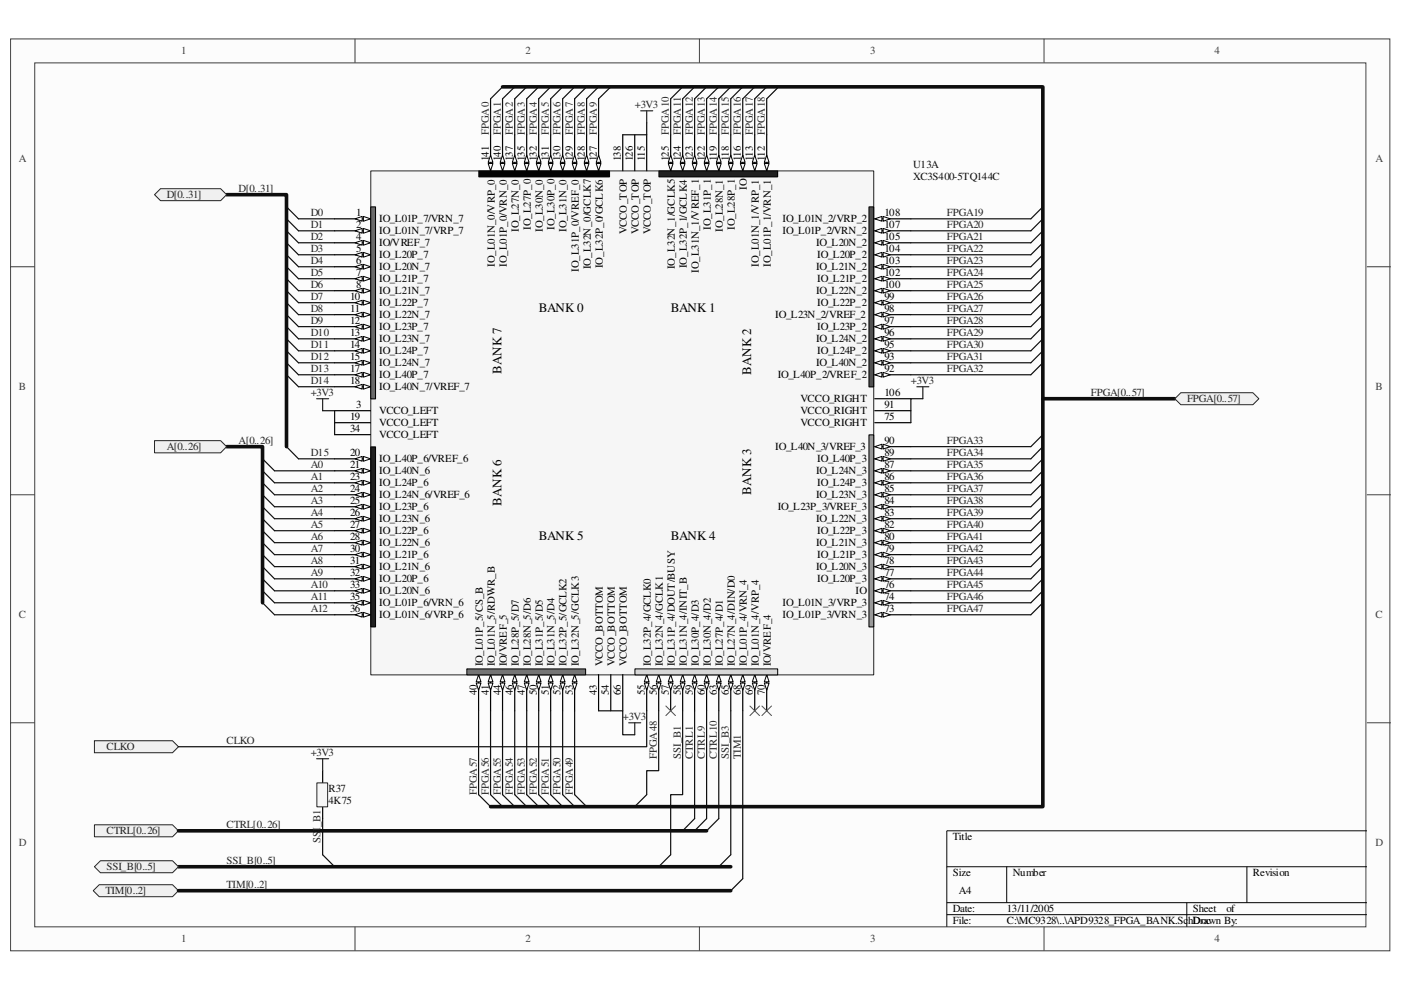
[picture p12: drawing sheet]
<svg xmlns="http://www.w3.org/2000/svg" width="297mm" height="210mm" viewBox="0 0 297 210" stroke-linecap="round" stroke-linejoin="round" font-family="sans-serif">
<defs><g id="words">
<g font-size="2.8">
<text x="114.2" y="66.1">BANK 0</text>
<text x="142.2" y="66.1">BANK 1</text>
<text x="106.3" y="79.2" transform="rotate(-90 106.3 79.2)">BANK 7</text>
<text x="159.3" y="79.5" transform="rotate(-90 159.3 79.5)">BANK 2</text>
<text x="106.3" y="107.2" transform="rotate(-90 106.3 107.2)">BANK 6</text>
<text x="159.3" y="104.9" transform="rotate(-90 159.3 104.9)">BANK 3</text>
<text x="114.2" y="114.4">BANK 5</text>
<text x="142.2" y="114.4">BANK 4</text>
</g>
<g font-size="2.3" fill="#3f3f3f">
<text x="38.4" y="11.5">1</text>
<text x="111.4" y="11.5">2</text>
<text x="184.5" y="11.5">3</text>
<text x="257.5" y="11.5">4</text>
<text x="4" y="34.4">A</text>
<text x="291.6" y="34.4">A</text>
<text x="4" y="82.7">B</text>
<text x="291.6" y="82.7">B</text>
<text x="4" y="131.1">C</text>
<text x="291.6" y="131.1">C</text>
<text x="4" y="179.4">D</text>
<text x="291.6" y="179.4">D</text>
<text x="38.4" y="199.8">1</text>
<text x="111.4" y="199.8">2</text>
<text x="184.5" y="199.8">3</text>
<text x="257.5" y="199.8">4</text>
</g>
<g font-size="2.3" fill="#252525">
<text x="134.6" y="22.9">+3V3</text>
<text x="103.6" y="28.6" transform="rotate(-90 103.6 28.6)">FPGA0</text>
<text x="106.2" y="28.6" transform="rotate(-90 106.2 28.6)">FPGA1</text>
<text x="108.7" y="28.6" transform="rotate(-90 108.7 28.6)">FPGA2</text>
<text x="111.2" y="28.6" transform="rotate(-90 111.2 28.6)">FPGA3</text>
<text x="113.8" y="28.6" transform="rotate(-90 113.8 28.6)">FPGA4</text>
<text x="116.3" y="28.6" transform="rotate(-90 116.3 28.6)">FPGA5</text>
<text x="118.9" y="28.6" transform="rotate(-90 118.9 28.6)">FPGA6</text>
<text x="121.5" y="28.6" transform="rotate(-90 121.5 28.6)">FPGA7</text>
<text x="124" y="28.6" transform="rotate(-90 124 28.6)">FPGA8</text>
<text x="126.5" y="28.6" transform="rotate(-90 126.5 28.6)">FPGA9</text>
<text x="141.8" y="28.6" transform="rotate(-90 141.8 28.6)">FPGA10</text>
<text x="144.4" y="28.6" transform="rotate(-90 144.4 28.6)">FPGA11</text>
<text x="146.9" y="28.6" transform="rotate(-90 146.9 28.6)">FPGA12</text>
<text x="149.4" y="28.6" transform="rotate(-90 149.4 28.6)">FPGA13</text>
<text x="152" y="28.6" transform="rotate(-90 152 28.6)">FPGA14</text>
<text x="154.5" y="28.6" transform="rotate(-90 154.5 28.6)">FPGA15</text>
<text x="157.1" y="28.6" transform="rotate(-90 157.1 28.6)">FPGA16</text>
<text x="159.6" y="28.6" transform="rotate(-90 159.6 28.6)">FPGA17</text>
<text x="162.1" y="28.6" transform="rotate(-90 162.1 28.6)">FPGA18</text>
<text x="50.6" y="40.8">D[0..31]</text>
<text x="35.3" y="42">D[0..31]</text>
<text x="65.9" y="45.8">D0</text>
<text x="200.7" y="45.8">FPGA19</text>
<text x="65.9" y="48.4">D1</text>
<text x="65.9" y="50.9">D2</text>
<text x="65.9" y="53.5">D3</text>
<text x="200.7" y="48.4">FPGA20</text>
<text x="200.7" y="50.9">FPGA21</text>
<text x="200.7" y="53.5">FPGA22</text>
<text x="65.9" y="56">D4</text>
<text x="65.9" y="58.6">D5</text>
<text x="200.7" y="56">FPGA23</text>
<text x="200.7" y="58.6">FPGA24</text>
<text x="65.9" y="61.1">D6</text>
<text x="65.9" y="63.7">D7</text>
<text x="200.7" y="61.1">FPGA25</text>
<text x="200.7" y="63.7">FPGA26</text>
<text x="65.9" y="66.2">D8</text>
<text x="65.9" y="68.7">D9</text>
<text x="65.9" y="71.3">D10</text>
<text x="200.7" y="66.2">FPGA27</text>
<text x="200.7" y="68.7">FPGA28</text>
<text x="200.7" y="71.3">FPGA29</text>
<text x="65.9" y="76.4">D12</text>
<text x="65.9" y="73.8">D11</text>
<text x="200.7" y="73.8">FPGA30</text>
<text x="200.7" y="76.4">FPGA31</text>
<text x="65.9" y="81.4">D14</text>
<text x="65.9" y="78.9">D13</text>
<text x="65.9" y="84">+3V3</text>
<text x="193.1" y="81.4">+3V3</text>
<text x="200.7" y="78.9">FPGA32</text>
<text x="231.3" y="84">FPGA[0..57]</text>
<text x="251.7" y="85.3">FPGA[0..57]</text>
<text x="35.3" y="95.5">A[0..26]</text>
<text x="50.6" y="94.2">A[0..26]</text>
<text x="200.7" y="94.2">FPGA33</text>
<text x="65.9" y="99.3">A0</text>
<text x="65.9" y="101.8">A1</text>
<text x="65.9" y="96.7">D15</text>
<text x="200.7" y="96.7">FPGA34</text>
<text x="200.7" y="99.3">FPGA35</text>
<text x="200.7" y="101.8">FPGA36</text>
<text x="65.9" y="104.4">A2</text>
<text x="65.9" y="106.9">A3</text>
<text x="200.7" y="104.4">FPGA37</text>
<text x="200.7" y="106.9">FPGA38</text>
<text x="65.9" y="109.4">A4</text>
<text x="65.9" y="112">A5</text>
<text x="200.7" y="109.4">FPGA39</text>
<text x="200.7" y="112">FPGA40</text>
<text x="65.9" y="114.6">A6</text>
<text x="65.9" y="117.1">A7</text>
<text x="65.9" y="119.6">A8</text>
<text x="200.7" y="114.6">FPGA41</text>
<text x="200.7" y="117.1">FPGA42</text>
<text x="200.7" y="119.6">FPGA43</text>
<text x="65.9" y="122.2">A9</text>
<text x="65.9" y="124.7">A10</text>
<text x="200.7" y="122.2">FPGA44</text>
<text x="200.7" y="124.7">FPGA45</text>
<text x="65.9" y="127.3">A11</text>
<text x="65.9" y="129.8">A12</text>
<text x="200.7" y="127.3">FPGA46</text>
<text x="200.7" y="129.8">FPGA47</text>
<text x="132" y="152.7">+3V3</text>
<text x="22.6" y="159">CLKO</text>
<text x="48" y="157.8">CLKO</text>
<text x="65.9" y="160.3">+3V3</text>
<text x="139.2" y="160.9" transform="rotate(-90 139.2 160.9)">FPGA48</text>
<text x="144.4" y="160.9" transform="rotate(-90 144.4 160.9)">SSI_B1</text>
<text x="146.9" y="160.9" transform="rotate(-90 146.9 160.9)">CTRL1</text>
<text x="149.4" y="160.9" transform="rotate(-90 149.4 160.9)">CTRL9</text>
<text x="152" y="160.9" transform="rotate(-90 152 160.9)">CTRL10</text>
<text x="154.5" y="160.9" transform="rotate(-90 154.5 160.9)">SSI_B3</text>
<text x="157.1" y="160.9" transform="rotate(-90 157.1 160.9)">TIM1</text>
<text x="101.1" y="168.5" transform="rotate(-90 101.1 168.5)">FPGA57</text>
<text x="103.6" y="168.5" transform="rotate(-90 103.6 168.5)">FPGA56</text>
<text x="106.2" y="168.5" transform="rotate(-90 106.2 168.5)">FPGA55</text>
<text x="108.7" y="168.5" transform="rotate(-90 108.7 168.5)">FPGA54</text>
<text x="111.2" y="168.5" transform="rotate(-90 111.2 168.5)">FPGA53</text>
<text x="113.8" y="168.5" transform="rotate(-90 113.8 168.5)">FPGA52</text>
<text x="116.3" y="168.5" transform="rotate(-90 116.3 168.5)">FPGA51</text>
<text x="118.9" y="168.5" transform="rotate(-90 118.9 168.5)">FPGA50</text>
<text x="121.5" y="168.5" transform="rotate(-90 121.5 168.5)">FPGA49</text>
<text x="22.6" y="176.9">CTRL[0..26]</text>
<text x="48" y="175.6">CTRL[0..26]</text>
<text x="68" y="178.7" transform="rotate(-90 68 178.7)">SSI_B1</text>
<text x="22.6" y="184.5">SSI_B[0..5]</text>
<text x="48" y="183.2">SSI_B[0..5]</text>
<text x="22.3" y="189.6">TIM[0..2]</text>
<text x="48" y="188.3">TIM[0..2]</text>
</g>
<g font-size="2.3">
<text x="103.6" y="34.2" transform="rotate(-90 103.6 34.2)">141</text>
<text x="106.2" y="34.2" transform="rotate(-90 106.2 34.2)">140</text>
<text x="108.7" y="34.2" transform="rotate(-90 108.7 34.2)">137</text>
<text x="111.2" y="34.2" transform="rotate(-90 111.2 34.2)">135</text>
<text x="113.8" y="34.2" transform="rotate(-90 113.8 34.2)">132</text>
<text x="116.3" y="34.2" transform="rotate(-90 116.3 34.2)">131</text>
<text x="118.9" y="34.2" transform="rotate(-90 118.9 34.2)">130</text>
<text x="121.5" y="34.2" transform="rotate(-90 121.5 34.2)">129</text>
<text x="124" y="34.2" transform="rotate(-90 124 34.2)">128</text>
<text x="126.5" y="34.2" transform="rotate(-90 126.5 34.2)">127</text>
<text x="131.6" y="34.2" transform="rotate(-90 131.6 34.2)">138</text>
<text x="134.2" y="34.2" transform="rotate(-90 134.2 34.2)">126</text>
<text x="136.7" y="34.2" transform="rotate(-90 136.7 34.2)">115</text>
<text x="141.8" y="34.2" transform="rotate(-90 141.8 34.2)">125</text>
<text x="144.4" y="34.2" transform="rotate(-90 144.4 34.2)">124</text>
<text x="146.9" y="34.2" transform="rotate(-90 146.9 34.2)">123</text>
<text x="149.4" y="34.2" transform="rotate(-90 149.4 34.2)">122</text>
<text x="152" y="34.2" transform="rotate(-90 152 34.2)">119</text>
<text x="154.5" y="34.2" transform="rotate(-90 154.5 34.2)">118</text>
<text x="157.1" y="34.2" transform="rotate(-90 157.1 34.2)">116</text>
<text x="159.6" y="34.2" transform="rotate(-90 159.6 34.2)">113</text>
<text x="162.1" y="34.2" transform="rotate(-90 162.1 34.2)">112</text>
<text x="158.3" y="40.3" transform="rotate(-90 158.3 40.3)">IO</text>
<text x="75.5" y="45.8">1</text>
<text x="80.4" y="47.1">IO_L01P_7/VRN_7</text>
<text x="165.9" y="47.1">IO_L01N_2/VRP_2</text>
<text x="187.5" y="45.8">108</text>
<text x="75.5" y="48.4">2</text>
<text x="75.5" y="50.9">4</text>
<text x="75.5" y="53.5">5</text>
<text x="80.4" y="49.7">IO_L01N_7/VRP_7</text>
<text x="80.4" y="52.2">IO/VREF_7</text>
<text x="110" y="49.2" transform="rotate(-90 110 49.2)">IO_L27N_0</text>
<text x="112.5" y="48.7" transform="rotate(-90 112.5 48.7)">IO_L27P_0</text>
<text x="115.1" y="49.2" transform="rotate(-90 115.1 49.2)">IO_L30N_0</text>
<text x="117.6" y="48.7" transform="rotate(-90 117.6 48.7)">IO_L30P_0</text>
<text x="120.1" y="49.2" transform="rotate(-90 120.1 49.2)">IO_L31N_0</text>
<text x="132.9" y="49.7" transform="rotate(-90 132.9 49.7)">VCCO_TOP</text>
<text x="135.4" y="49.7" transform="rotate(-90 135.4 49.7)">VCCO_TOP</text>
<text x="138" y="49.7" transform="rotate(-90 138 49.7)">VCCO_TOP</text>
<text x="150.7" y="48.7" transform="rotate(-90 150.7 48.7)">IO_L31P_1</text>
<text x="153.2" y="49.2" transform="rotate(-90 153.2 49.2)">IO_L28N_1</text>
<text x="155.8" y="48.7" transform="rotate(-90 155.8 48.7)">IO_L28P_1</text>
<text x="165.9" y="49.7">IO_L01P_2/VRN_2</text>
<text x="173" y="52.2">IO_L20N_2</text>
<text x="187.5" y="53.5">104</text>
<text x="187.5" y="50.9">105</text>
<text x="187.5" y="48.4">107</text>
<text x="75.5" y="56">6</text>
<text x="75.5" y="58.6">7</text>
<text x="80.4" y="54.7">IO_L20P_7</text>
<text x="80.4" y="57.3">IO_L20N_7</text>
<text x="80.4" y="59.9">IO_L21P_7</text>
<text x="104.9" y="56.6" transform="rotate(-90 104.9 56.6)">IO_L01N_0/VRP_0</text>
<text x="107.4" y="56.6" transform="rotate(-90 107.4 56.6)">IO_L01P_0/VRN_0</text>
<text x="122.7" y="57.6" transform="rotate(-90 122.7 57.6)">IO_L31P_0/VREF_0</text>
<text x="125.3" y="57.1" transform="rotate(-90 125.3 57.1)">IO_L32N_0/GCLK7</text>
<text x="127.8" y="56.9" transform="rotate(-90 127.8 56.9)">IO_L32P_0/GCLK6</text>
<text x="143.1" y="57.1" transform="rotate(-90 143.1 57.1)">IO_L32N_1/GCLK5</text>
<text x="145.6" y="56.9" transform="rotate(-90 145.6 56.9)">IO_L32P_1/GCLK4</text>
<text x="148.2" y="57.9" transform="rotate(-90 148.2 57.9)">IO_L31N_1/VREF_1</text>
<text x="160.9" y="56.6" transform="rotate(-90 160.9 56.6)">IO_L01N_1/VRP_1</text>
<text x="163.4" y="56.6" transform="rotate(-90 163.4 56.6)">IO_L01P_1/VRN_1</text>
<text x="173" y="57.3">IO_L21N_2</text>
<text x="173.3" y="59.9">IO_L21P_2</text>
<text x="173.3" y="54.7">IO_L20P_2</text>
<text x="187.5" y="58.6">102</text>
<text x="187.5" y="56">103</text>
<text x="74.2" y="63.7">10</text>
<text x="75.5" y="61.1">8</text>
<text x="80.4" y="62.4">IO_L21N_7</text>
<text x="80.4" y="64.9">IO_L22P_7</text>
<text x="173" y="62.4">IO_L22N_2</text>
<text x="173.3" y="64.9">IO_L22P_2</text>
<text x="187.5" y="63.7">99</text>
<text x="187.5" y="61.1">100</text>
<text x="74.2" y="68.7">12</text>
<text x="74.2" y="66.2">11</text>
<text x="74.2" y="71.3">13</text>
<text x="80.4" y="67.5">IO_L22N_7</text>
<text x="80.4" y="70">IO_L23P_7</text>
<text x="164.4" y="67.5">IO_L23N_2/VREF_2</text>
<text x="173.3" y="70">IO_L23P_2</text>
<text x="187.5" y="71.3">96</text>
<text x="187.5" y="68.7">97</text>
<text x="187.5" y="66.2">98</text>
<text x="74.2" y="73.8">14</text>
<text x="74.2" y="76.4">15</text>
<text x="80.4" y="72.6">IO_L23N_7</text>
<text x="80.4" y="75.1">IO_L24P_7</text>
<text x="80.4" y="77.6">IO_L24N_7</text>
<text x="173" y="77.6">IO_L40N_2</text>
<text x="173" y="72.6">IO_L24N_2</text>
<text x="173.3" y="75.1">IO_L24P_2</text>
<text x="187.5" y="76.4">93</text>
<text x="187.5" y="73.8">95</text>
<text x="74.2" y="81.4">18</text>
<text x="74.2" y="78.9">17</text>
<text x="80.4" y="80.2">IO_L40P_7</text>
<text x="80.4" y="82.7">IO_L40N_7/VREF_7</text>
<text x="164.9" y="80.2">IO_L40P_2/VREF_2</text>
<text x="187.5" y="78.9">92</text>
<text x="187.5" y="84">106</text>
<text x="74.2" y="89.1">19</text>
<text x="75.5" y="86.6">3</text>
<text x="80.4" y="87.8">VCCO_LEFT</text>
<text x="169.7" y="87.8">VCCO_RIGHT</text>
<text x="169.7" y="85.3">VCCO_RIGHT</text>
<text x="187.5" y="89.1">75</text>
<text x="187.5" y="86.6">91</text>
<text x="74.2" y="91.7">34</text>
<text x="80.4" y="90.4">VCCO_LEFT</text>
<text x="80.4" y="92.9">VCCO_LEFT</text>
<text x="164.4" y="95.5">IO_L40N_3/VREF_3</text>
<text x="169.7" y="90.4">VCCO_RIGHT</text>
<text x="187.5" y="94.2">90</text>
<text x="74.2" y="101.8">23</text>
<text x="74.2" y="99.3">21</text>
<text x="74.2" y="96.7">20</text>
<text x="80.4" y="98">IO_L40P_6/VREF_6</text>
<text x="80.4" y="100.5">IO_L40N_6</text>
<text x="173" y="100.5">IO_L24N_3</text>
<text x="173.3" y="98">IO_L40P_3</text>
<text x="187.5" y="101.8">86</text>
<text x="187.5" y="99.3">87</text>
<text x="187.5" y="96.7">89</text>
<text x="74.2" y="104.4">24</text>
<text x="74.2" y="106.9">25</text>
<text x="80.4" y="103.1">IO_L24P_6</text>
<text x="80.4" y="105.6">IO_L24N_6/VREF_6</text>
<text x="173" y="105.6">IO_L23N_3</text>
<text x="173.3" y="103.1">IO_L24P_3</text>
<text x="187.5" y="106.9">84</text>
<text x="187.5" y="104.4">85</text>
<text x="74.2" y="112">27</text>
<text x="74.2" y="109.4">26</text>
<text x="80.4" y="108.2">IO_L23P_6</text>
<text x="80.4" y="110.7">IO_L23N_6</text>
<text x="80.4" y="113.3">IO_L22P_6</text>
<text x="164.9" y="108.2">IO_L23P_3/VREF_3</text>
<text x="173" y="110.7">IO_L22N_3</text>
<text x="173.3" y="113.3">IO_L22P_3</text>
<text x="187.5" y="112">82</text>
<text x="187.5" y="109.4">83</text>
<text x="74.2" y="117.1">30</text>
<text x="74.2" y="114.6">28</text>
<text x="74.2" y="119.6">31</text>
<text x="80.4" y="115.8">IO_L22N_6</text>
<text x="80.4" y="118.4">IO_L21P_6</text>
<text x="173" y="115.8">IO_L21N_3</text>
<text x="173.3" y="118.4">IO_L21P_3</text>
<text x="187.5" y="119.6">78</text>
<text x="187.5" y="117.1">79</text>
<text x="187.5" y="114.6">80</text>
<text x="74.2" y="122.2">32</text>
<text x="74.2" y="124.7">33</text>
<text x="80.4" y="120.9">IO_L21N_6</text>
<text x="80.4" y="123.4">IO_L20P_6</text>
<text x="80.4" y="126">IO_L20N_6</text>
<text x="173" y="120.9">IO_L20N_3</text>
<text x="173.3" y="123.4">IO_L20P_3</text>
<text x="181.4" y="126">IO</text>
<text x="187.5" y="122.2">77</text>
<text x="187.5" y="124.7">76</text>
<text x="74.2" y="127.3">35</text>
<text x="74.2" y="129.8">36</text>
<text x="80.4" y="128.5">IO_L01P_6/VRN_6</text>
<text x="80.4" y="131.1">IO_L01N_6/VRP_6</text>
<text x="165.9" y="131.1">IO_L01P_3/VRN_3</text>
<text x="165.9" y="128.5">IO_L01N_3/VRP_3</text>
<text x="187.5" y="129.8">73</text>
<text x="187.5" y="127.3">74</text>
<text x="102.4" y="141.3" transform="rotate(-90 102.4 141.3)">IO_L01P_5/CS_B</text>
<text x="104.9" y="141.3" transform="rotate(-90 104.9 141.3)">IO_L01N_5/RDWR_B</text>
<text x="107.4" y="141.3" transform="rotate(-90 107.4 141.3)">IO/VREF_5</text>
<text x="110" y="141.3" transform="rotate(-90 110 141.3)">IO_L28P_5/D7</text>
<text x="112.5" y="141.3" transform="rotate(-90 112.5 141.3)">IO_L28N_5/D6</text>
<text x="115.1" y="141.3" transform="rotate(-90 115.1 141.3)">IO_L31P_5/D5</text>
<text x="117.6" y="141.3" transform="rotate(-90 117.6 141.3)">IO_L31N_5/D4</text>
<text x="120.1" y="141.3" transform="rotate(-90 120.1 141.3)">IO_L32P_5/GCLK2</text>
<text x="122.7" y="141.3" transform="rotate(-90 122.7 141.3)">IO_L32N_5/GCLK3</text>
<text x="127.8" y="141.3" transform="rotate(-90 127.8 141.3)">VCCO_BOTTOM</text>
<text x="130.3" y="141.3" transform="rotate(-90 130.3 141.3)">VCCO_BOTTOM</text>
<text x="132.9" y="141.3" transform="rotate(-90 132.9 141.3)">VCCO_BOTTOM</text>
<text x="138" y="141.3" transform="rotate(-90 138 141.3)">IO_L32P_4/GCLK0</text>
<text x="140.5" y="141.3" transform="rotate(-90 140.5 141.3)">IO_L32N_4/GCLK1</text>
<text x="143.1" y="141.3" transform="rotate(-90 143.1 141.3)">IO_L31P_4/DOUT/BUSY</text>
<text x="145.6" y="141.3" transform="rotate(-90 145.6 141.3)">IO_L31N_4/INIT_B</text>
<text x="148.2" y="141.3" transform="rotate(-90 148.2 141.3)">IO_L30P_4/D3</text>
<text x="150.7" y="141.3" transform="rotate(-90 150.7 141.3)">IO_L30N_4/D2</text>
<text x="153.2" y="141.3" transform="rotate(-90 153.2 141.3)">IO_L27P_4/D1</text>
<text x="155.8" y="141.3" transform="rotate(-90 155.8 141.3)">IO_L27N_4/DIN/D0</text>
<text x="158.3" y="141.3" transform="rotate(-90 158.3 141.3)">IO_L01P_4/VRN_4</text>
<text x="160.9" y="141.3" transform="rotate(-90 160.9 141.3)">IO_L01N_4/VRP_4</text>
<text x="163.4" y="141.3" transform="rotate(-90 163.4 141.3)">IO/VREF_4</text>
<text x="101.1" y="147.4" transform="rotate(-90 101.1 147.4)">40</text>
<text x="103.6" y="147.4" transform="rotate(-90 103.6 147.4)">41</text>
<text x="106.2" y="147.4" transform="rotate(-90 106.2 147.4)">44</text>
<text x="108.7" y="147.4" transform="rotate(-90 108.7 147.4)">46</text>
<text x="111.2" y="147.4" transform="rotate(-90 111.2 147.4)">47</text>
<text x="113.8" y="147.4" transform="rotate(-90 113.8 147.4)">50</text>
<text x="116.3" y="147.4" transform="rotate(-90 116.3 147.4)">51</text>
<text x="118.9" y="147.4" transform="rotate(-90 118.9 147.4)">52</text>
<text x="121.5" y="147.4" transform="rotate(-90 121.5 147.4)">53</text>
<text x="126.5" y="147.4" transform="rotate(-90 126.5 147.4)">43</text>
<text x="129.1" y="147.4" transform="rotate(-90 129.1 147.4)">54</text>
<text x="131.6" y="147.4" transform="rotate(-90 131.6 147.4)">66</text>
<text x="136.7" y="147.4" transform="rotate(-90 136.7 147.4)">55</text>
<text x="139.2" y="147.4" transform="rotate(-90 139.2 147.4)">56</text>
<text x="141.8" y="147.4" transform="rotate(-90 141.8 147.4)">57</text>
<text x="144.4" y="147.4" transform="rotate(-90 144.4 147.4)">58</text>
<text x="146.9" y="147.4" transform="rotate(-90 146.9 147.4)">59</text>
<text x="149.4" y="147.4" transform="rotate(-90 149.4 147.4)">60</text>
<text x="152" y="147.4" transform="rotate(-90 152 147.4)">63</text>
<text x="154.5" y="147.4" transform="rotate(-90 154.5 147.4)">65</text>
<text x="157.1" y="147.4" transform="rotate(-90 157.1 147.4)">68</text>
<text x="159.6" y="147.4" transform="rotate(-90 159.6 147.4)">69</text>
<text x="162.1" y="147.4" transform="rotate(-90 162.1 147.4)">70</text>
<text x="202" y="178.1">Title</text>
<text x="202" y="185.8">Size</text>
<text x="214.8" y="185.8">Number</text>
<text x="265.6" y="185.8">Revision</text>
<text x="203.3" y="189.6">A4</text>
<text x="202" y="196">File:</text>
<text x="202" y="193.4">Date:</text>
<text x="213.5" y="196">C:\MC9328\..\APD9328_FPGA_BANK.Sc</text>
<text x="213.5" y="193.4">13/11/2005</text>
<text x="251.9" y="196">hDroacwn By:</text>
<text x="252.9" y="193.4">Sheet</text>
<text x="260.1" y="193.4">of</text>
</g>
<g font-size="2.3" fill="#0e0e0e">
<text x="193.6" y="35.7">U13A</text>
<text x="193.6" y="38.2">XC3S400-5TQ144C</text>
<text x="69.7" y="168">R37</text>
<text x="69.7" y="170.5">4K75</text>
</g>
</g></defs>
<path d="M2.3 8.3h292.4v193.3h-292.4z" fill="#fcfcfc"/>
<path d="M2.2 8.3h292.5v193.3h-292.5z" fill="none" stroke="#3f3f3f" stroke-width=".21"/>
<path d="M7.4 13.4h282.2v183.1h-282.2z" fill="#fcfcfc"/>
<g fill="none" stroke="#3f3f3f" stroke-width=".21">
<path d="M7.4 13.3h282.2v183.2h-282.2zM75.3 8.2v5.1M148.3 8.2v5.1M221.4 8.2v5.1M2.2 56.6h5.1M289.8 56.6h5.1M2.2 104.9h5.1M289.8 104.9h5.1M2.2 153.2h5.1M289.8 153.2h5.1M75.3 196.5v5.1M148.3 196.5v5.1"/>
<path d="M221.4 196.5v5.1"/>
</g>
<path d="M289.8 176.1h-89.1v20.4M200.7 183.8h89.1M200.7 191.4h89.1M200.7 193.9h89.1M213.4 183.8v7.6M251.6 191.4v5.1M264.4 183.8v7.6" fill="none" stroke="#000" stroke-width=".21"/>
<path d="M20 157.1h16.6l1.2 1.2-1.2 1.3h-16.6z" fill-rule="evenodd" fill="#f0f0f0"/>
<path d="M20 157.1h16.6l1.2 1.2-1.2 1.3h-16.6z" fill="none" stroke="#252525" stroke-width=".21"/>
<path d="M137.1 150.7v7.6h-99.3" fill="none" stroke="#0e0e0e" stroke-width=".25"/>
<path d="M48 41.3h12.7v53.4" fill="none" stroke="#0e0e0e" stroke-width=".76"/>
<path d="M32.8 41.3l1.2-1.3h12.8l1.2 1.3-1.2 1.2h-12.8z" fill-rule="evenodd" fill="#f0f0f0"/>
<path d="M32.8 41.3l1.2-1.3h12.8l1.2 1.3-1.2 1.2h-12.8z" fill="none" stroke="#252525" stroke-width=".21"/>
<g fill="none" stroke="#0e0e0e" stroke-width=".25">
<path d="M60.7 43.9l2.6 2.5h7.6M60.7 46.4l2.6 2.5h7.6M60.7 48.9l2.6 2.6h7.6M60.7 51.5l2.6 2.5h7.6M60.7 54l2.6 2.6h7.6M60.7 56.6l2.6 2.5h7.6M60.7 59.1l2.6 2.5h7.6M60.7 61.6l2.6 2.6h7.6M60.7 64.2l2.6 2.5h7.6M60.7 66.7l2.6 2.6h7.6M60.7 69.3l2.6 2.5h7.6M60.7 71.8l2.6 2.6h7.6"/>
<path d="M60.7 74.4l2.6 2.5h7.6M60.7 76.9l2.6 2.6h7.6M60.7 79.5l2.6 2.5h7.6M60.7 94.7l2.6 2.6h7.6"/>
</g>
<path d="M48 94.7h7.7v33.1" fill="none" stroke="#0e0e0e" stroke-width=".76"/>
<path d="M32.8 93.4h14l1.2 1.3-1.2 1.3h-14z" fill-rule="evenodd" fill="#f0f0f0"/>
<path d="M32.8 93.4h14l1.2 1.3-1.2 1.3h-14z" fill="none" stroke="#252525" stroke-width=".21"/>
<g fill="none" stroke="#0e0e0e" stroke-width=".25">
<path d="M55.7 97.3l2.5 2.5h12.7M55.7 99.8l2.5 2.6h12.7M55.7 102.4l2.5 2.5h12.7M55.7 104.9l2.5 2.5h12.7M55.7 107.4l2.5 2.6h12.7M55.7 110l2.5 2.5h12.7M55.7 112.5l2.5 2.6h12.7M55.7 115.1l2.5 2.5h12.7M55.7 117.6l2.5 2.5h12.7M55.7 120.1l2.5 2.6h12.7M55.7 122.7l2.5 2.6h12.7M55.7 125.3l2.5 2.5h12.7"/>
<path d="M55.7 127.8l2.5 2.5h12.7"/>
</g>
<path d="M78.7 36.3h106.5v106.8h-106.5z" fill="#f6f6f6"/>
<path d="M78.6 36.2h106.6v106.9h-106.6z" fill="none" stroke="#252525" stroke-width=".21"/>
<g fill="none" stroke="#000" stroke-width=".25">
<path d="M132 28.6v7.6M134.6 28.6v7.6M137.1 28.6v7.6M70.9 46.4h7.7M70.9 87.1h7.7M70.9 89.6h7.7M70.9 92.2h7.7M185.5 87.1h7.6M185.5 89.6h7.6M185.5 84.5h7.6M126.9 143v7.7M129.5 143v7.7"/>
<path d="M132 143v7.7"/>
</g>
<path d="M77 45.9l1.6 .5-1.6 .5z" fill="#fcfcfc"/>
<path d="M77 45.9l1.6 .5-1.6 .5z" fill="none" stroke="#000" stroke-width=".21"/>
<path d="M75.3 46.4l1.5-.5v1z" fill="#fcfcfc"/>
<path d="M75.3 46.4l1.5-.5v1z" fill="none" stroke="#000" stroke-width=".21"/>
<path d="M70.9 48.9h7.7" fill="none" stroke="#000" stroke-width=".25"/>
<path d="M77 48.4l1.6 .5-1.6 .5z" fill="#fcfcfc"/>
<path d="M77 48.4l1.6 .5-1.6 .5z" fill="none" stroke="#000" stroke-width=".21"/>
<path d="M75.3 48.9l1.5-.5v1z" fill="#fcfcfc"/>
<path d="M75.3 48.9l1.5-.5v1z" fill="none" stroke="#000" stroke-width=".21"/>
<path d="M70.9 51.5h7.7" fill="none" stroke="#000" stroke-width=".25"/>
<path d="M77 51l1.6 .5-1.6 .5z" fill="#fcfcfc"/>
<path d="M77 51l1.6 .5-1.6 .5z" fill="none" stroke="#000" stroke-width=".21"/>
<path d="M75.3 51.5l1.5-.5v1z" fill="#fcfcfc"/>
<path d="M75.3 51.5l1.5-.5v1z" fill="none" stroke="#000" stroke-width=".21"/>
<path d="M70.9 54h7.7" fill="none" stroke="#000" stroke-width=".25"/>
<path d="M77 53.5l1.6 .5-1.6 .5z" fill="#fcfcfc"/>
<path d="M77 53.5l1.6 .5-1.6 .5z" fill="none" stroke="#000" stroke-width=".21"/>
<path d="M75.3 54l1.5-.5v1z" fill="#fcfcfc"/>
<path d="M75.3 54l1.5-.5v1z" fill="none" stroke="#000" stroke-width=".21"/>
<path d="M70.9 56.6h7.7" fill="none" stroke="#000" stroke-width=".25"/>
<path d="M77 56l1.6 .6-1.6 .5z" fill="#fcfcfc"/>
<path d="M77 56l1.6 .6-1.6 .5z" fill="none" stroke="#000" stroke-width=".21"/>
<path d="M75.3 56.6l1.5-.6v1.1z" fill="#fcfcfc"/>
<path d="M75.3 56.6l1.5-.6v1.1z" fill="none" stroke="#000" stroke-width=".21"/>
<path d="M70.9 59.1h7.7" fill="none" stroke="#000" stroke-width=".25"/>
<path d="M77 58.6l1.6 .5-1.6 .5z" fill="#fcfcfc"/>
<path d="M77 58.6l1.6 .5-1.6 .5z" fill="none" stroke="#000" stroke-width=".21"/>
<path d="M75.3 59.1l1.5-.5v1z" fill="#fcfcfc"/>
<path d="M75.3 59.1l1.5-.5v1z" fill="none" stroke="#000" stroke-width=".21"/>
<path d="M70.9 61.6h7.7" fill="none" stroke="#000" stroke-width=".25"/>
<path d="M77 61.1l1.6 .5-1.6 .5z" fill="#fcfcfc"/>
<path d="M77 61.1l1.6 .5-1.6 .5z" fill="none" stroke="#000" stroke-width=".21"/>
<path d="M75.3 61.6l1.5-.5v1z" fill="#fcfcfc"/>
<path d="M75.3 61.6l1.5-.5v1z" fill="none" stroke="#000" stroke-width=".21"/>
<path d="M70.9 64.2h7.7" fill="none" stroke="#000" stroke-width=".25"/>
<path d="M77 63.7l1.6 .5-1.6 .5z" fill="#fcfcfc"/>
<path d="M77 63.7l1.6 .5-1.6 .5z" fill="none" stroke="#000" stroke-width=".21"/>
<path d="M75.3 64.2l1.5-.5v1z" fill="#fcfcfc"/>
<path d="M75.3 64.2l1.5-.5v1z" fill="none" stroke="#000" stroke-width=".21"/>
<path d="M70.9 66.7h7.7" fill="none" stroke="#000" stroke-width=".25"/>
<path d="M77 66.2l1.6 .5-1.6 .5z" fill="#fcfcfc"/>
<path d="M77 66.2l1.6 .5-1.6 .5z" fill="none" stroke="#000" stroke-width=".21"/>
<path d="M75.3 66.7l1.5-.5v1z" fill="#fcfcfc"/>
<path d="M75.3 66.7l1.5-.5v1z" fill="none" stroke="#000" stroke-width=".21"/>
<path d="M70.9 69.3h7.7" fill="none" stroke="#000" stroke-width=".25"/>
<path d="M77 68.7l1.6 .6-1.6 .5z" fill="#fcfcfc"/>
<path d="M77 68.7l1.6 .6-1.6 .5z" fill="none" stroke="#000" stroke-width=".21"/>
<path d="M75.3 69.3l1.5-.6v1.1z" fill="#fcfcfc"/>
<path d="M75.3 69.3l1.5-.6v1.1z" fill="none" stroke="#000" stroke-width=".21"/>
<path d="M70.9 71.8h7.7" fill="none" stroke="#000" stroke-width=".25"/>
<path d="M77 71.3l1.6 .5-1.6 .5z" fill="#fcfcfc"/>
<path d="M77 71.3l1.6 .5-1.6 .5z" fill="none" stroke="#000" stroke-width=".21"/>
<path d="M75.3 71.8l1.5-.5v1z" fill="#fcfcfc"/>
<path d="M75.3 71.8l1.5-.5v1z" fill="none" stroke="#000" stroke-width=".21"/>
<path d="M70.9 74.4h7.7" fill="none" stroke="#000" stroke-width=".25"/>
<path d="M77 73.9l1.6 .5-1.6 .5z" fill="#fcfcfc"/>
<path d="M77 73.9l1.6 .5-1.6 .5z" fill="none" stroke="#000" stroke-width=".21"/>
<path d="M75.3 74.4l1.5-.5v1z" fill="#fcfcfc"/>
<path d="M75.3 74.4l1.5-.5v1z" fill="none" stroke="#000" stroke-width=".21"/>
<path d="M70.9 76.9h7.7" fill="none" stroke="#000" stroke-width=".25"/>
<path d="M77 76.4l1.6 .5-1.6 .5z" fill="#fcfcfc"/>
<path d="M77 76.4l1.6 .5-1.6 .5z" fill="none" stroke="#000" stroke-width=".21"/>
<path d="M75.3 76.9l1.5-.5v1z" fill="#fcfcfc"/>
<path d="M75.3 76.9l1.5-.5v1z" fill="none" stroke="#000" stroke-width=".21"/>
<path d="M70.9 79.5h7.7" fill="none" stroke="#000" stroke-width=".25"/>
<path d="M77 79l1.6 .5-1.6 .5z" fill="#fcfcfc"/>
<path d="M77 79l1.6 .5-1.6 .5z" fill="none" stroke="#000" stroke-width=".21"/>
<path d="M75.3 79.5l1.5-.5v1z" fill="#fcfcfc"/>
<path d="M75.3 79.5l1.5-.5v1z" fill="none" stroke="#000" stroke-width=".21"/>
<path d="M70.9 82h7.7" fill="none" stroke="#000" stroke-width=".25"/>
<path d="M77 81.5l1.6 .5-1.6 .5z" fill="#fcfcfc"/>
<path d="M77 81.5l1.6 .5-1.6 .5z" fill="none" stroke="#000" stroke-width=".21"/>
<path d="M75.3 82l1.5-.5v1z" fill="#fcfcfc"/>
<path d="M75.3 82l1.5-.5v1z" fill="none" stroke="#000" stroke-width=".21"/>
<path d="M70.9 97.3h7.7" fill="none" stroke="#000" stroke-width=".25"/>
<path d="M77 96.8l1.6 .5-1.6 .5z" fill="#fcfcfc"/>
<path d="M77 96.8l1.6 .5-1.6 .5z" fill="none" stroke="#000" stroke-width=".21"/>
<path d="M75.3 97.3l1.5-.5v1z" fill="#fcfcfc"/>
<path d="M75.3 97.3l1.5-.5v1z" fill="none" stroke="#000" stroke-width=".21"/>
<path d="M70.9 99.8h7.7" fill="none" stroke="#000" stroke-width=".25"/>
<path d="M77 99.3l1.6 .5-1.6 .5z" fill="#fcfcfc"/>
<path d="M77 99.3l1.6 .5-1.6 .5z" fill="none" stroke="#000" stroke-width=".21"/>
<path d="M75.3 99.8l1.5-.5v1z" fill="#fcfcfc"/>
<path d="M75.3 99.8l1.5-.5v1z" fill="none" stroke="#000" stroke-width=".21"/>
<path d="M70.9 102.4h7.7" fill="none" stroke="#000" stroke-width=".25"/>
<path d="M77 101.9l1.6 .5-1.6 .5z" fill="#fcfcfc"/>
<path d="M77 101.9l1.6 .5-1.6 .5z" fill="none" stroke="#000" stroke-width=".21"/>
<path d="M75.3 102.4l1.5-.5v1z" fill="#fcfcfc"/>
<path d="M75.3 102.4l1.5-.5v1z" fill="none" stroke="#000" stroke-width=".21"/>
<path d="M70.9 104.9h7.7" fill="none" stroke="#000" stroke-width=".25"/>
<path d="M77 104.4l1.6 .5-1.6 .5z" fill="#fcfcfc"/>
<path d="M77 104.4l1.6 .5-1.6 .5z" fill="none" stroke="#000" stroke-width=".21"/>
<path d="M75.3 104.9l1.5-.5v1z" fill="#fcfcfc"/>
<path d="M75.3 104.9l1.5-.5v1z" fill="none" stroke="#000" stroke-width=".21"/>
<path d="M70.9 107.4h7.7" fill="none" stroke="#000" stroke-width=".25"/>
<path d="M77 106.9l1.6 .5-1.6 .5z" fill="#fcfcfc"/>
<path d="M77 106.9l1.6 .5-1.6 .5z" fill="none" stroke="#000" stroke-width=".21"/>
<path d="M75.3 107.4l1.5-.5v1z" fill="#fcfcfc"/>
<path d="M75.3 107.4l1.5-.5v1z" fill="none" stroke="#000" stroke-width=".21"/>
<path d="M70.9 110h7.7" fill="none" stroke="#000" stroke-width=".25"/>
<path d="M77 109.5l1.6 .5-1.6 .5z" fill="#fcfcfc"/>
<path d="M77 109.5l1.6 .5-1.6 .5z" fill="none" stroke="#000" stroke-width=".21"/>
<path d="M75.3 110l1.5-.5v1z" fill="#fcfcfc"/>
<path d="M75.3 110l1.5-.5v1z" fill="none" stroke="#000" stroke-width=".21"/>
<path d="M70.9 112.5h7.7" fill="none" stroke="#000" stroke-width=".25"/>
<path d="M77 112l1.6 .5-1.6 .5z" fill="#fcfcfc"/>
<path d="M77 112l1.6 .5-1.6 .5z" fill="none" stroke="#000" stroke-width=".21"/>
<path d="M75.3 112.5l1.5-.5v1z" fill="#fcfcfc"/>
<path d="M75.3 112.5l1.5-.5v1z" fill="none" stroke="#000" stroke-width=".21"/>
<path d="M70.9 115.1h7.7" fill="none" stroke="#000" stroke-width=".25"/>
<path d="M77 114.6l1.6 .5-1.6 .5z" fill="#fcfcfc"/>
<path d="M77 114.6l1.6 .5-1.6 .5z" fill="none" stroke="#000" stroke-width=".21"/>
<path d="M75.3 115.1l1.5-.5v1z" fill="#fcfcfc"/>
<path d="M75.3 115.1l1.5-.5v1z" fill="none" stroke="#000" stroke-width=".21"/>
<path d="M70.9 117.6h7.7" fill="none" stroke="#000" stroke-width=".25"/>
<path d="M77 117.1l1.6 .5-1.6 .5z" fill="#fcfcfc"/>
<path d="M77 117.1l1.6 .5-1.6 .5z" fill="none" stroke="#000" stroke-width=".21"/>
<path d="M75.3 117.6l1.5-.5v1z" fill="#fcfcfc"/>
<path d="M75.3 117.6l1.5-.5v1z" fill="none" stroke="#000" stroke-width=".21"/>
<path d="M70.9 120.1h7.7" fill="none" stroke="#000" stroke-width=".25"/>
<path d="M77 119.6l1.6 .5-1.6 .5z" fill="#fcfcfc"/>
<path d="M77 119.6l1.6 .5-1.6 .5z" fill="none" stroke="#000" stroke-width=".21"/>
<path d="M75.3 120.1l1.5-.5v1z" fill="#fcfcfc"/>
<path d="M75.3 120.1l1.5-.5v1z" fill="none" stroke="#000" stroke-width=".21"/>
<path d="M70.9 122.7h7.7" fill="none" stroke="#000" stroke-width=".25"/>
<path d="M77 122.2l1.6 .5-1.6 .5z" fill="#fcfcfc"/>
<path d="M77 122.2l1.6 .5-1.6 .5z" fill="none" stroke="#000" stroke-width=".21"/>
<path d="M75.3 122.7l1.5-.5v1z" fill="#fcfcfc"/>
<path d="M75.3 122.7l1.5-.5v1z" fill="none" stroke="#000" stroke-width=".21"/>
<path d="M70.9 125.3h7.7" fill="none" stroke="#000" stroke-width=".25"/>
<path d="M77 124.8l1.6 .5-1.6 .5z" fill="#fcfcfc"/>
<path d="M77 124.8l1.6 .5-1.6 .5z" fill="none" stroke="#000" stroke-width=".21"/>
<path d="M75.3 125.3l1.5-.5v1z" fill="#fcfcfc"/>
<path d="M75.3 125.3l1.5-.5v1z" fill="none" stroke="#000" stroke-width=".21"/>
<path d="M70.9 127.8h7.7" fill="none" stroke="#000" stroke-width=".25"/>
<path d="M77 127.3l1.6 .5-1.6 .5z" fill="#fcfcfc"/>
<path d="M77 127.3l1.6 .5-1.6 .5z" fill="none" stroke="#000" stroke-width=".21"/>
<path d="M75.3 127.8l1.5-.5v1z" fill="#fcfcfc"/>
<path d="M75.3 127.8l1.5-.5v1z" fill="none" stroke="#000" stroke-width=".21"/>
<path d="M70.9 130.3h7.7" fill="none" stroke="#000" stroke-width=".25"/>
<path d="M77 129.8l1.6 .5-1.6 .6z" fill="#fcfcfc"/>
<path d="M77 129.8l1.6 .5-1.6 .6z" fill="none" stroke="#000" stroke-width=".21"/>
<path d="M75.3 130.3l1.5-.5v1.1z" fill="#fcfcfc"/>
<path d="M75.3 130.3l1.5-.5v1.1z" fill="none" stroke="#000" stroke-width=".21"/>
<path d="M101.5 143v7.7" fill="none" stroke="#000" stroke-width=".25"/>
<path d="M101.5 143l.5 1.6h-1z" fill="#fcfcfc"/>
<path d="M101.5 143l.5 1.6h-1z" fill="none" stroke="#000" stroke-width=".21"/>
<path d="M101 144.8h1l-.5 1.5z" fill="#fcfcfc"/>
<path d="M101 144.8h1l-.5 1.5z" fill="none" stroke="#000" stroke-width=".21"/>
<path d="M104 143v7.7" fill="none" stroke="#000" stroke-width=".25"/>
<path d="M104 143l.5 1.6h-1z" fill="#fcfcfc"/>
<path d="M104 143l.5 1.6h-1z" fill="none" stroke="#000" stroke-width=".21"/>
<path d="M103.5 144.8h1l-.5 1.5z" fill="#fcfcfc"/>
<path d="M103.5 144.8h1l-.5 1.5z" fill="none" stroke="#000" stroke-width=".21"/>
<path d="M106.5 143v7.7" fill="none" stroke="#000" stroke-width=".25"/>
<path d="M106.5 143l.6 1.6h-1.1z" fill="#fcfcfc"/>
<path d="M106.5 143l.6 1.6h-1.1z" fill="none" stroke="#000" stroke-width=".21"/>
<path d="M106 144.8h1.1l-.6 1.5z" fill="#fcfcfc"/>
<path d="M106 144.8h1.1l-.6 1.5z" fill="none" stroke="#000" stroke-width=".21"/>
<path d="M109.1 143v7.7" fill="none" stroke="#000" stroke-width=".25"/>
<path d="M109.1 143l.5 1.6h-1z" fill="#fcfcfc"/>
<path d="M109.1 143l.5 1.6h-1z" fill="none" stroke="#000" stroke-width=".21"/>
<path d="M108.6 144.8h1l-.5 1.5z" fill="#fcfcfc"/>
<path d="M108.6 144.8h1l-.5 1.5z" fill="none" stroke="#000" stroke-width=".21"/>
<path d="M111.7 143v7.7" fill="none" stroke="#000" stroke-width=".25"/>
<path d="M111.7 143l.5 1.6h-1z" fill="#fcfcfc"/>
<path d="M111.7 143l.5 1.6h-1z" fill="none" stroke="#000" stroke-width=".21"/>
<path d="M111.2 144.8h1l-.5 1.5z" fill="#fcfcfc"/>
<path d="M111.2 144.8h1l-.5 1.5z" fill="none" stroke="#000" stroke-width=".21"/>
<path d="M114.2 143v7.7" fill="none" stroke="#000" stroke-width=".25"/>
<path d="M114.2 143l.5 1.6h-1z" fill="#fcfcfc"/>
<path d="M114.2 143l.5 1.6h-1z" fill="none" stroke="#000" stroke-width=".21"/>
<path d="M113.7 144.8h1l-.5 1.5z" fill="#fcfcfc"/>
<path d="M113.7 144.8h1l-.5 1.5z" fill="none" stroke="#000" stroke-width=".21"/>
<path d="M116.8 143v7.7" fill="none" stroke="#000" stroke-width=".25"/>
<path d="M116.8 143l.5 1.6h-1.1z" fill="#fcfcfc"/>
<path d="M116.8 143l.5 1.6h-1.1z" fill="none" stroke="#000" stroke-width=".21"/>
<path d="M116.2 144.8h1.1l-.5 1.5z" fill="#fcfcfc"/>
<path d="M116.2 144.8h1.1l-.5 1.5z" fill="none" stroke="#000" stroke-width=".21"/>
<path d="M119.3 143v7.7" fill="none" stroke="#000" stroke-width=".25"/>
<path d="M119.3 143l.5 1.6h-1z" fill="#fcfcfc"/>
<path d="M119.3 143l.5 1.6h-1z" fill="none" stroke="#000" stroke-width=".21"/>
<path d="M118.8 144.8h1l-.5 1.5z" fill="#fcfcfc"/>
<path d="M118.8 144.8h1l-.5 1.5z" fill="none" stroke="#000" stroke-width=".21"/>
<path d="M121.8 143v7.7" fill="none" stroke="#000" stroke-width=".25"/>
<path d="M121.8 143l.5 1.6h-1z" fill="#fcfcfc"/>
<path d="M121.8 143l.5 1.6h-1z" fill="none" stroke="#000" stroke-width=".21"/>
<path d="M121.3 144.8h1l-.5 1.5z" fill="#fcfcfc"/>
<path d="M121.3 144.8h1l-.5 1.5z" fill="none" stroke="#000" stroke-width=".21"/>
<path d="M137.1 143v7.7" fill="none" stroke="#000" stroke-width=".25"/>
<path d="M137.1 143l.5 1.6h-1z" fill="#fcfcfc"/>
<path d="M137.1 143l.5 1.6h-1z" fill="none" stroke="#000" stroke-width=".21"/>
<path d="M136.6 144.8h1l-.5 1.5z" fill="#fcfcfc"/>
<path d="M136.6 144.8h1l-.5 1.5z" fill="none" stroke="#000" stroke-width=".21"/>
<path d="M139.7 143v7.7" fill="none" stroke="#000" stroke-width=".25"/>
<path d="M139.7 143l.5 1.6h-1.1z" fill="#fcfcfc"/>
<path d="M139.7 143l.5 1.6h-1.1z" fill="none" stroke="#000" stroke-width=".21"/>
<path d="M139.1 144.8h1.1l-.5 1.5z" fill="#fcfcfc"/>
<path d="M139.1 144.8h1.1l-.5 1.5z" fill="none" stroke="#000" stroke-width=".21"/>
<path d="M142.2 143v7.7" fill="none" stroke="#000" stroke-width=".25"/>
<path d="M142.2 143l.5 1.6h-1z" fill="#fcfcfc"/>
<path d="M142.2 143l.5 1.6h-1z" fill="none" stroke="#000" stroke-width=".21"/>
<path d="M141.7 144.8h1l-.5 1.5z" fill="#fcfcfc"/>
<path d="M141.7 144.8h1l-.5 1.5z" fill="none" stroke="#000" stroke-width=".21"/>
<path d="M144.7 143v7.7" fill="none" stroke="#000" stroke-width=".25"/>
<path d="M144.7 143l.5 1.6h-1z" fill="#fcfcfc"/>
<path d="M144.7 143l.5 1.6h-1z" fill="none" stroke="#000" stroke-width=".21"/>
<path d="M144.2 144.8h1l-.5 1.5z" fill="#fcfcfc"/>
<path d="M144.2 144.8h1l-.5 1.5z" fill="none" stroke="#000" stroke-width=".21"/>
<path d="M147.3 143v7.7" fill="none" stroke="#000" stroke-width=".25"/>
<path d="M147.3 143l.5 1.6h-1z" fill="#fcfcfc"/>
<path d="M147.3 143l.5 1.6h-1z" fill="none" stroke="#000" stroke-width=".21"/>
<path d="M146.8 144.8h1l-.5 1.5z" fill="#fcfcfc"/>
<path d="M146.8 144.8h1l-.5 1.5z" fill="none" stroke="#000" stroke-width=".21"/>
<path d="M149.8 143v7.7" fill="none" stroke="#000" stroke-width=".25"/>
<path d="M149.8 143l.6 1.6h-1.1z" fill="#fcfcfc"/>
<path d="M149.8 143l.6 1.6h-1.1z" fill="none" stroke="#000" stroke-width=".21"/>
<path d="M149.3 144.8h1.1l-.6 1.5z" fill="#fcfcfc"/>
<path d="M149.3 144.8h1.1l-.6 1.5z" fill="none" stroke="#000" stroke-width=".21"/>
<path d="M152.4 143v7.7" fill="none" stroke="#000" stroke-width=".25"/>
<path d="M152.4 143l.5 1.6h-1z" fill="#fcfcfc"/>
<path d="M152.4 143l.5 1.6h-1z" fill="none" stroke="#000" stroke-width=".21"/>
<path d="M151.9 144.8h1l-.5 1.5z" fill="#fcfcfc"/>
<path d="M151.9 144.8h1l-.5 1.5z" fill="none" stroke="#000" stroke-width=".21"/>
<path d="M154.9 143v7.7" fill="none" stroke="#000" stroke-width=".25"/>
<path d="M154.9 143l.5 1.6h-1z" fill="#fcfcfc"/>
<path d="M154.9 143l.5 1.6h-1z" fill="none" stroke="#000" stroke-width=".21"/>
<path d="M154.4 144.8h1l-.5 1.5z" fill="#fcfcfc"/>
<path d="M154.4 144.8h1l-.5 1.5z" fill="none" stroke="#000" stroke-width=".21"/>
<path d="M157.5 143v7.7" fill="none" stroke="#000" stroke-width=".25"/>
<path d="M157.5 143l.5 1.6h-1z" fill="#fcfcfc"/>
<path d="M157.5 143l.5 1.6h-1z" fill="none" stroke="#000" stroke-width=".21"/>
<path d="M157 144.8h1l-.5 1.5z" fill="#fcfcfc"/>
<path d="M157 144.8h1l-.5 1.5z" fill="none" stroke="#000" stroke-width=".21"/>
<path d="M160 143v7.7" fill="none" stroke="#000" stroke-width=".25"/>
<path d="M160 143l.5 1.6h-1z" fill="#fcfcfc"/>
<path d="M160 143l.5 1.6h-1z" fill="none" stroke="#000" stroke-width=".21"/>
<path d="M159.5 144.8h1l-.5 1.5z" fill="#fcfcfc"/>
<path d="M159.5 144.8h1l-.5 1.5z" fill="none" stroke="#000" stroke-width=".21"/>
<path d="M162.6 143v7.7" fill="none" stroke="#000" stroke-width=".25"/>
<path d="M162.6 143l.5 1.6h-1.1z" fill="#fcfcfc"/>
<path d="M162.6 143l.5 1.6h-1.1z" fill="none" stroke="#000" stroke-width=".21"/>
<path d="M162 144.8h1.1l-.5 1.5z" fill="#fcfcfc"/>
<path d="M162 144.8h1.1l-.5 1.5z" fill="none" stroke="#000" stroke-width=".21"/>
<path d="M185.5 130.3h7.6" fill="none" stroke="#000" stroke-width=".25"/>
<path d="M185.5 130.3l1.5-.5v1.1z" fill="#fcfcfc"/>
<path d="M185.5 130.3l1.5-.5v1.1z" fill="none" stroke="#000" stroke-width=".21"/>
<path d="M187.2 129.8l1.6 .5-1.6 .6z" fill="#fcfcfc"/>
<path d="M187.2 129.8l1.6 .5-1.6 .6z" fill="none" stroke="#000" stroke-width=".21"/>
<path d="M185.5 127.8h7.6" fill="none" stroke="#000" stroke-width=".25"/>
<path d="M185.5 127.8l1.5-.5v1z" fill="#fcfcfc"/>
<path d="M185.5 127.8l1.5-.5v1z" fill="none" stroke="#000" stroke-width=".21"/>
<path d="M187.2 127.3l1.6 .5-1.6 .5z" fill="#fcfcfc"/>
<path d="M187.2 127.3l1.6 .5-1.6 .5z" fill="none" stroke="#000" stroke-width=".21"/>
<path d="M185.5 125.3h7.6" fill="none" stroke="#000" stroke-width=".25"/>
<path d="M185.5 125.3l1.5-.5v1z" fill="#fcfcfc"/>
<path d="M185.5 125.3l1.5-.5v1z" fill="none" stroke="#000" stroke-width=".21"/>
<path d="M187.2 124.8l1.6 .5-1.6 .5z" fill="#fcfcfc"/>
<path d="M187.2 124.8l1.6 .5-1.6 .5z" fill="none" stroke="#000" stroke-width=".21"/>
<path d="M185.5 122.7h7.6" fill="none" stroke="#000" stroke-width=".25"/>
<path d="M185.5 122.7l1.5-.5v1z" fill="#fcfcfc"/>
<path d="M185.5 122.7l1.5-.5v1z" fill="none" stroke="#000" stroke-width=".21"/>
<path d="M187.2 122.2l1.6 .5-1.6 .5z" fill="#fcfcfc"/>
<path d="M187.2 122.2l1.6 .5-1.6 .5z" fill="none" stroke="#000" stroke-width=".21"/>
<path d="M185.5 120.1h7.6" fill="none" stroke="#000" stroke-width=".25"/>
<path d="M185.5 120.1l1.5-.5v1z" fill="#fcfcfc"/>
<path d="M185.5 120.1l1.5-.5v1z" fill="none" stroke="#000" stroke-width=".21"/>
<path d="M187.2 119.6l1.6 .5-1.6 .5z" fill="#fcfcfc"/>
<path d="M187.2 119.6l1.6 .5-1.6 .5z" fill="none" stroke="#000" stroke-width=".21"/>
<path d="M185.5 117.6h7.6" fill="none" stroke="#000" stroke-width=".25"/>
<path d="M185.5 117.6l1.5-.5v1z" fill="#fcfcfc"/>
<path d="M185.5 117.6l1.5-.5v1z" fill="none" stroke="#000" stroke-width=".21"/>
<path d="M187.2 117.1l1.6 .5-1.6 .5z" fill="#fcfcfc"/>
<path d="M187.2 117.1l1.6 .5-1.6 .5z" fill="none" stroke="#000" stroke-width=".21"/>
<path d="M185.5 115.1h7.6" fill="none" stroke="#000" stroke-width=".25"/>
<path d="M185.5 115.1l1.5-.5v1z" fill="#fcfcfc"/>
<path d="M185.5 115.1l1.5-.5v1z" fill="none" stroke="#000" stroke-width=".21"/>
<path d="M187.2 114.6l1.6 .5-1.6 .5z" fill="#fcfcfc"/>
<path d="M187.2 114.6l1.6 .5-1.6 .5z" fill="none" stroke="#000" stroke-width=".21"/>
<path d="M185.5 112.5h7.6" fill="none" stroke="#000" stroke-width=".25"/>
<path d="M185.5 112.5l1.5-.5v1z" fill="#fcfcfc"/>
<path d="M185.5 112.5l1.5-.5v1z" fill="none" stroke="#000" stroke-width=".21"/>
<path d="M187.2 112l1.6 .5-1.6 .5z" fill="#fcfcfc"/>
<path d="M187.2 112l1.6 .5-1.6 .5z" fill="none" stroke="#000" stroke-width=".21"/>
<path d="M185.5 110h7.6" fill="none" stroke="#000" stroke-width=".25"/>
<path d="M185.5 110l1.5-.5v1z" fill="#fcfcfc"/>
<path d="M185.5 110l1.5-.5v1z" fill="none" stroke="#000" stroke-width=".21"/>
<path d="M187.2 109.5l1.6 .5-1.6 .5z" fill="#fcfcfc"/>
<path d="M187.2 109.5l1.6 .5-1.6 .5z" fill="none" stroke="#000" stroke-width=".21"/>
<path d="M185.5 107.4h7.6" fill="none" stroke="#000" stroke-width=".25"/>
<path d="M185.5 107.4l1.5-.5v1z" fill="#fcfcfc"/>
<path d="M185.5 107.4l1.5-.5v1z" fill="none" stroke="#000" stroke-width=".21"/>
<path d="M187.2 106.9l1.6 .5-1.6 .5z" fill="#fcfcfc"/>
<path d="M187.2 106.9l1.6 .5-1.6 .5z" fill="none" stroke="#000" stroke-width=".21"/>
<path d="M185.5 104.9h7.6" fill="none" stroke="#000" stroke-width=".25"/>
<path d="M185.5 104.9l1.5-.5v1z" fill="#fcfcfc"/>
<path d="M185.5 104.9l1.5-.5v1z" fill="none" stroke="#000" stroke-width=".21"/>
<path d="M187.2 104.4l1.6 .5-1.6 .5z" fill="#fcfcfc"/>
<path d="M187.2 104.4l1.6 .5-1.6 .5z" fill="none" stroke="#000" stroke-width=".21"/>
<path d="M185.5 102.4h7.6" fill="none" stroke="#000" stroke-width=".25"/>
<path d="M185.5 102.4l1.5-.5v1z" fill="#fcfcfc"/>
<path d="M185.5 102.4l1.5-.5v1z" fill="none" stroke="#000" stroke-width=".21"/>
<path d="M187.2 101.9l1.6 .5-1.6 .5z" fill="#fcfcfc"/>
<path d="M187.2 101.9l1.6 .5-1.6 .5z" fill="none" stroke="#000" stroke-width=".21"/>
<path d="M185.5 99.8h7.6" fill="none" stroke="#000" stroke-width=".25"/>
<path d="M185.5 99.8l1.5-.5v1z" fill="#fcfcfc"/>
<path d="M185.5 99.8l1.5-.5v1z" fill="none" stroke="#000" stroke-width=".21"/>
<path d="M187.2 99.3l1.6 .5-1.6 .5z" fill="#fcfcfc"/>
<path d="M187.2 99.3l1.6 .5-1.6 .5z" fill="none" stroke="#000" stroke-width=".21"/>
<path d="M185.5 97.3h7.6" fill="none" stroke="#000" stroke-width=".25"/>
<path d="M185.5 97.3l1.5-.5v1z" fill="#fcfcfc"/>
<path d="M185.5 97.3l1.5-.5v1z" fill="none" stroke="#000" stroke-width=".21"/>
<path d="M187.2 96.8l1.6 .5-1.6 .5z" fill="#fcfcfc"/>
<path d="M187.2 96.8l1.6 .5-1.6 .5z" fill="none" stroke="#000" stroke-width=".21"/>
<path d="M185.5 94.7h7.6" fill="none" stroke="#000" stroke-width=".25"/>
<path d="M185.5 94.7l1.5-.5v1z" fill="#fcfcfc"/>
<path d="M185.5 94.7l1.5-.5v1z" fill="none" stroke="#000" stroke-width=".21"/>
<path d="M187.2 94.2l1.6 .5-1.6 .5z" fill="#fcfcfc"/>
<path d="M187.2 94.2l1.6 .5-1.6 .5z" fill="none" stroke="#000" stroke-width=".21"/>
<path d="M185.5 79.5h7.6" fill="none" stroke="#000" stroke-width=".25"/>
<path d="M185.5 79.5l1.5-.5v1z" fill="#fcfcfc"/>
<path d="M185.5 79.5l1.5-.5v1z" fill="none" stroke="#000" stroke-width=".21"/>
<path d="M187.2 79l1.6 .5-1.6 .5z" fill="#fcfcfc"/>
<path d="M187.2 79l1.6 .5-1.6 .5z" fill="none" stroke="#000" stroke-width=".21"/>
<path d="M185.5 76.9h7.6" fill="none" stroke="#000" stroke-width=".25"/>
<path d="M185.5 76.9l1.5-.5v1z" fill="#fcfcfc"/>
<path d="M185.5 76.9l1.5-.5v1z" fill="none" stroke="#000" stroke-width=".21"/>
<path d="M187.2 76.4l1.6 .5-1.6 .5z" fill="#fcfcfc"/>
<path d="M187.2 76.4l1.6 .5-1.6 .5z" fill="none" stroke="#000" stroke-width=".21"/>
<path d="M185.5 74.4h7.6" fill="none" stroke="#000" stroke-width=".25"/>
<path d="M185.5 74.4l1.5-.5v1z" fill="#fcfcfc"/>
<path d="M185.5 74.4l1.5-.5v1z" fill="none" stroke="#000" stroke-width=".21"/>
<path d="M187.2 73.9l1.6 .5-1.6 .5z" fill="#fcfcfc"/>
<path d="M187.2 73.9l1.6 .5-1.6 .5z" fill="none" stroke="#000" stroke-width=".21"/>
<path d="M185.5 71.8h7.6" fill="none" stroke="#000" stroke-width=".25"/>
<path d="M185.5 71.8l1.5-.5v1z" fill="#fcfcfc"/>
<path d="M185.5 71.8l1.5-.5v1z" fill="none" stroke="#000" stroke-width=".21"/>
<path d="M187.2 71.3l1.6 .5-1.6 .5z" fill="#fcfcfc"/>
<path d="M187.2 71.3l1.6 .5-1.6 .5z" fill="none" stroke="#000" stroke-width=".21"/>
<path d="M185.5 69.3h7.6" fill="none" stroke="#000" stroke-width=".25"/>
<path d="M185.5 69.3l1.5-.6v1.1z" fill="#fcfcfc"/>
<path d="M185.5 69.3l1.5-.6v1.1z" fill="none" stroke="#000" stroke-width=".21"/>
<path d="M187.2 68.7l1.6 .6-1.6 .5z" fill="#fcfcfc"/>
<path d="M187.2 68.7l1.6 .6-1.6 .5z" fill="none" stroke="#000" stroke-width=".21"/>
<path d="M185.5 66.7h7.6" fill="none" stroke="#000" stroke-width=".25"/>
<path d="M185.5 66.7l1.5-.5v1z" fill="#fcfcfc"/>
<path d="M185.5 66.7l1.5-.5v1z" fill="none" stroke="#000" stroke-width=".21"/>
<path d="M187.2 66.2l1.6 .5-1.6 .5z" fill="#fcfcfc"/>
<path d="M187.2 66.2l1.6 .5-1.6 .5z" fill="none" stroke="#000" stroke-width=".21"/>
<path d="M185.5 64.2h7.6" fill="none" stroke="#000" stroke-width=".25"/>
<path d="M185.5 64.2l1.5-.5v1z" fill="#fcfcfc"/>
<path d="M185.5 64.2l1.5-.5v1z" fill="none" stroke="#000" stroke-width=".21"/>
<path d="M187.2 63.7l1.6 .5-1.6 .5z" fill="#fcfcfc"/>
<path d="M187.2 63.7l1.6 .5-1.6 .5z" fill="none" stroke="#000" stroke-width=".21"/>
<path d="M185.5 61.6h7.6" fill="none" stroke="#000" stroke-width=".25"/>
<path d="M185.5 61.6l1.5-.5v1z" fill="#fcfcfc"/>
<path d="M185.5 61.6l1.5-.5v1z" fill="none" stroke="#000" stroke-width=".21"/>
<path d="M187.2 61.1l1.6 .5-1.6 .5z" fill="#fcfcfc"/>
<path d="M187.2 61.1l1.6 .5-1.6 .5z" fill="none" stroke="#000" stroke-width=".21"/>
<path d="M185.5 59.1h7.6" fill="none" stroke="#000" stroke-width=".25"/>
<path d="M185.5 59.1l1.5-.5v1z" fill="#fcfcfc"/>
<path d="M185.5 59.1l1.5-.5v1z" fill="none" stroke="#000" stroke-width=".21"/>
<path d="M187.2 58.6l1.6 .5-1.6 .5z" fill="#fcfcfc"/>
<path d="M187.2 58.6l1.6 .5-1.6 .5z" fill="none" stroke="#000" stroke-width=".21"/>
<path d="M185.5 56.6h7.6" fill="none" stroke="#000" stroke-width=".25"/>
<path d="M185.5 56.6l1.5-.6v1.1z" fill="#fcfcfc"/>
<path d="M185.5 56.6l1.5-.6v1.1z" fill="none" stroke="#000" stroke-width=".21"/>
<path d="M187.2 56l1.6 .6-1.6 .5z" fill="#fcfcfc"/>
<path d="M187.2 56l1.6 .6-1.6 .5z" fill="none" stroke="#000" stroke-width=".21"/>
<path d="M185.5 54h7.6" fill="none" stroke="#000" stroke-width=".25"/>
<path d="M185.5 54l1.5-.5v1z" fill="#fcfcfc"/>
<path d="M185.5 54l1.5-.5v1z" fill="none" stroke="#000" stroke-width=".21"/>
<path d="M187.2 53.5l1.6 .5-1.6 .5z" fill="#fcfcfc"/>
<path d="M187.2 53.5l1.6 .5-1.6 .5z" fill="none" stroke="#000" stroke-width=".21"/>
<path d="M185.5 51.5h7.6" fill="none" stroke="#000" stroke-width=".25"/>
<path d="M185.5 51.5l1.5-.5v1z" fill="#fcfcfc"/>
<path d="M185.5 51.5l1.5-.5v1z" fill="none" stroke="#000" stroke-width=".21"/>
<path d="M187.2 51l1.6 .5-1.6 .5z" fill="#fcfcfc"/>
<path d="M187.2 51l1.6 .5-1.6 .5z" fill="none" stroke="#000" stroke-width=".21"/>
<path d="M185.5 48.9h7.6" fill="none" stroke="#000" stroke-width=".25"/>
<path d="M185.5 48.9l1.5-.5v1z" fill="#fcfcfc"/>
<path d="M185.5 48.9l1.5-.5v1z" fill="none" stroke="#000" stroke-width=".21"/>
<path d="M187.2 48.4l1.6 .5-1.6 .5z" fill="#fcfcfc"/>
<path d="M187.2 48.4l1.6 .5-1.6 .5z" fill="none" stroke="#000" stroke-width=".21"/>
<path d="M185.5 46.4h7.6" fill="none" stroke="#000" stroke-width=".25"/>
<path d="M185.5 46.4l1.5-.5v1z" fill="#fcfcfc"/>
<path d="M185.5 46.4l1.5-.5v1z" fill="none" stroke="#000" stroke-width=".21"/>
<path d="M187.2 45.9l1.6 .5-1.6 .5z" fill="#fcfcfc"/>
<path d="M187.2 45.9l1.6 .5-1.6 .5z" fill="none" stroke="#000" stroke-width=".21"/>
<path d="M162.6 28.6v7.6" fill="none" stroke="#000" stroke-width=".25"/>
<path d="M162 34.7h1.1l-.5 1.5z" fill="#fcfcfc"/>
<path d="M162 34.7h1.1l-.5 1.5z" fill="none" stroke="#000" stroke-width=".21"/>
<path d="M162.6 32.9l.5 1.5h-1.1z" fill="#fcfcfc"/>
<path d="M162.6 32.9l.5 1.5h-1.1z" fill="none" stroke="#000" stroke-width=".21"/>
<path d="M160 28.6v7.6" fill="none" stroke="#000" stroke-width=".25"/>
<path d="M159.5 34.7h1l-.5 1.5z" fill="#fcfcfc"/>
<path d="M159.5 34.7h1l-.5 1.5z" fill="none" stroke="#000" stroke-width=".21"/>
<path d="M160 32.9l.5 1.5h-1z" fill="#fcfcfc"/>
<path d="M160 32.9l.5 1.5h-1z" fill="none" stroke="#000" stroke-width=".21"/>
<path d="M157.5 28.6v7.6" fill="none" stroke="#000" stroke-width=".25"/>
<path d="M157 34.7h1l-.5 1.5z" fill="#fcfcfc"/>
<path d="M157 34.7h1l-.5 1.5z" fill="none" stroke="#000" stroke-width=".21"/>
<path d="M157.5 32.9l.5 1.5h-1z" fill="#fcfcfc"/>
<path d="M157.5 32.9l.5 1.5h-1z" fill="none" stroke="#000" stroke-width=".21"/>
<path d="M154.9 28.6v7.6" fill="none" stroke="#000" stroke-width=".25"/>
<path d="M154.4 34.7h1l-.5 1.5z" fill="#fcfcfc"/>
<path d="M154.4 34.7h1l-.5 1.5z" fill="none" stroke="#000" stroke-width=".21"/>
<path d="M154.9 32.9l.5 1.5h-1z" fill="#fcfcfc"/>
<path d="M154.9 32.9l.5 1.5h-1z" fill="none" stroke="#000" stroke-width=".21"/>
<path d="M152.4 28.6v7.6" fill="none" stroke="#000" stroke-width=".25"/>
<path d="M151.9 34.7h1l-.5 1.5z" fill="#fcfcfc"/>
<path d="M151.9 34.7h1l-.5 1.5z" fill="none" stroke="#000" stroke-width=".21"/>
<path d="M152.4 32.9l.5 1.5h-1z" fill="#fcfcfc"/>
<path d="M152.4 32.9l.5 1.5h-1z" fill="none" stroke="#000" stroke-width=".21"/>
<path d="M149.8 28.6v7.6" fill="none" stroke="#000" stroke-width=".25"/>
<path d="M149.3 34.7h1.1l-.6 1.5z" fill="#fcfcfc"/>
<path d="M149.3 34.7h1.1l-.6 1.5z" fill="none" stroke="#000" stroke-width=".21"/>
<path d="M149.8 32.9l.6 1.5h-1.1z" fill="#fcfcfc"/>
<path d="M149.8 32.9l.6 1.5h-1.1z" fill="none" stroke="#000" stroke-width=".21"/>
<path d="M147.3 28.6v7.6" fill="none" stroke="#000" stroke-width=".25"/>
<path d="M146.8 34.7h1l-.5 1.5z" fill="#fcfcfc"/>
<path d="M146.8 34.7h1l-.5 1.5z" fill="none" stroke="#000" stroke-width=".21"/>
<path d="M147.3 32.9l.5 1.5h-1z" fill="#fcfcfc"/>
<path d="M147.3 32.9l.5 1.5h-1z" fill="none" stroke="#000" stroke-width=".21"/>
<path d="M144.7 28.6v7.6" fill="none" stroke="#000" stroke-width=".25"/>
<path d="M144.2 34.7h1l-.5 1.5z" fill="#fcfcfc"/>
<path d="M144.2 34.7h1l-.5 1.5z" fill="none" stroke="#000" stroke-width=".21"/>
<path d="M144.7 32.9l.5 1.5h-1z" fill="#fcfcfc"/>
<path d="M144.7 32.9l.5 1.5h-1z" fill="none" stroke="#000" stroke-width=".21"/>
<path d="M142.2 28.6v7.6" fill="none" stroke="#000" stroke-width=".25"/>
<path d="M141.7 34.7h1l-.5 1.5z" fill="#fcfcfc"/>
<path d="M141.7 34.7h1l-.5 1.5z" fill="none" stroke="#000" stroke-width=".21"/>
<path d="M142.2 32.9l.5 1.5h-1z" fill="#fcfcfc"/>
<path d="M142.2 32.9l.5 1.5h-1z" fill="none" stroke="#000" stroke-width=".21"/>
<path d="M126.9 28.6v7.6" fill="none" stroke="#000" stroke-width=".25"/>
<path d="M126.4 34.7h1l-.5 1.5z" fill="#fcfcfc"/>
<path d="M126.4 34.7h1l-.5 1.5z" fill="none" stroke="#000" stroke-width=".21"/>
<path d="M126.9 32.9l.5 1.5h-1z" fill="#fcfcfc"/>
<path d="M126.9 32.9l.5 1.5h-1z" fill="none" stroke="#000" stroke-width=".21"/>
<path d="M124.4 28.6v7.6" fill="none" stroke="#000" stroke-width=".25"/>
<path d="M123.9 34.7h1l-.5 1.5z" fill="#fcfcfc"/>
<path d="M123.9 34.7h1l-.5 1.5z" fill="none" stroke="#000" stroke-width=".21"/>
<path d="M124.4 32.9l.5 1.5h-1z" fill="#fcfcfc"/>
<path d="M124.4 32.9l.5 1.5h-1z" fill="none" stroke="#000" stroke-width=".21"/>
<path d="M121.8 28.6v7.6" fill="none" stroke="#000" stroke-width=".25"/>
<path d="M121.3 34.7h1l-.5 1.5z" fill="#fcfcfc"/>
<path d="M121.3 34.7h1l-.5 1.5z" fill="none" stroke="#000" stroke-width=".21"/>
<path d="M121.8 32.9l.5 1.5h-1z" fill="#fcfcfc"/>
<path d="M121.8 32.9l.5 1.5h-1z" fill="none" stroke="#000" stroke-width=".21"/>
<path d="M119.3 28.6v7.6" fill="none" stroke="#000" stroke-width=".25"/>
<path d="M118.8 34.7h1l-.5 1.5z" fill="#fcfcfc"/>
<path d="M118.8 34.7h1l-.5 1.5z" fill="none" stroke="#000" stroke-width=".21"/>
<path d="M119.3 32.9l.5 1.5h-1z" fill="#fcfcfc"/>
<path d="M119.3 32.9l.5 1.5h-1z" fill="none" stroke="#000" stroke-width=".21"/>
<path d="M116.8 28.6v7.6" fill="none" stroke="#000" stroke-width=".25"/>
<path d="M116.2 34.7h1.1l-.5 1.5z" fill="#fcfcfc"/>
<path d="M116.2 34.7h1.1l-.5 1.5z" fill="none" stroke="#000" stroke-width=".21"/>
<path d="M116.8 32.9l.5 1.5h-1.1z" fill="#fcfcfc"/>
<path d="M116.8 32.9l.5 1.5h-1.1z" fill="none" stroke="#000" stroke-width=".21"/>
<path d="M114.2 28.6v7.6" fill="none" stroke="#000" stroke-width=".25"/>
<path d="M113.7 34.7h1l-.5 1.5z" fill="#fcfcfc"/>
<path d="M113.7 34.7h1l-.5 1.5z" fill="none" stroke="#000" stroke-width=".21"/>
<path d="M114.2 32.9l.5 1.5h-1z" fill="#fcfcfc"/>
<path d="M114.2 32.9l.5 1.5h-1z" fill="none" stroke="#000" stroke-width=".21"/>
<path d="M111.7 28.6v7.6" fill="none" stroke="#000" stroke-width=".25"/>
<path d="M111.2 34.7h1l-.5 1.5z" fill="#fcfcfc"/>
<path d="M111.2 34.7h1l-.5 1.5z" fill="none" stroke="#000" stroke-width=".21"/>
<path d="M111.7 32.9l.5 1.5h-1z" fill="#fcfcfc"/>
<path d="M111.7 32.9l.5 1.5h-1z" fill="none" stroke="#000" stroke-width=".21"/>
<path d="M109.1 28.6v7.6" fill="none" stroke="#000" stroke-width=".25"/>
<path d="M108.6 34.7h1l-.5 1.5z" fill="#fcfcfc"/>
<path d="M108.6 34.7h1l-.5 1.5z" fill="none" stroke="#000" stroke-width=".21"/>
<path d="M109.1 32.9l.5 1.5h-1z" fill="#fcfcfc"/>
<path d="M109.1 32.9l.5 1.5h-1z" fill="none" stroke="#000" stroke-width=".21"/>
<path d="M106.5 28.6v7.6" fill="none" stroke="#000" stroke-width=".25"/>
<path d="M106 34.7h1.1l-.6 1.5z" fill="#fcfcfc"/>
<path d="M106 34.7h1.1l-.6 1.5z" fill="none" stroke="#000" stroke-width=".21"/>
<path d="M106.5 32.9l.6 1.5h-1.1z" fill="#fcfcfc"/>
<path d="M106.5 32.9l.6 1.5h-1.1z" fill="none" stroke="#000" stroke-width=".21"/>
<path d="M104 28.6v7.6" fill="none" stroke="#000" stroke-width=".25"/>
<path d="M103.5 34.7h1l-.5 1.5z" fill="#fcfcfc"/>
<path d="M103.5 34.7h1l-.5 1.5z" fill="none" stroke="#000" stroke-width=".21"/>
<path d="M104 32.9l.5 1.5h-1z" fill="#fcfcfc"/>
<path d="M101.5 36.2h27.7v1.3h-27.7zM104 32.9l.5 1.5h-1z" fill="none" stroke="#000" stroke-width=".21"/>
<path d="M101.6 36.3h27.6v1.2h-27.6z" fill="#000"/>
<path d="M139.7 36.3h25.2v1.2h-25.2z" fill="#252525"/>
<path d="M139.7 36.2h25.2v1.3h-25.2z" fill="none" stroke="#000" stroke-width=".21"/>
<path d="M184.3 43.9h.9v38.1h-.9z" fill="#4c4c4c"/>
<path d="M184.2 43.9h1v38.1h-1z" fill="none" stroke="#000" stroke-width=".21"/>
<path d="M184.3 92.2h.9v40.7h-.9z" fill="#9a9a9a"/>
<path d="M184.2 92.2h1v40.7h-1z" fill="none" stroke="#000" stroke-width=".21"/>
<path d="M134.7 141.9h30.2v1.2h-30.2z" fill="#d9d9d9"/>
<path d="M134.6 141.8h30.3v1.3h-30.3z" fill="none" stroke="#000" stroke-width=".21"/>
<path d="M99 141.9h25.2v1.2h-25.2z" fill="#707070"/>
<path d="M99 141.8h25.2v1.3h-25.2z" fill="none" stroke="#000" stroke-width=".21"/>
<path d="M78.7 43.9h.9v40.7h-.9z" fill="#676767"/>
<path d="M78.6 43.9h1v40.7h-1z" fill="none" stroke="#000" stroke-width=".21"/>
<path d="M78.7 94.8h.9v38.1h-.9z" fill="#1b1b1b"/>
<path d="M78.6 94.7h1v38.2h-1z" fill="none" stroke="#000" stroke-width=".21"/>
<path d="M135.8 23.5h2.6M137.1 23.5v2.5M67.1 84.5h2.6M68.4 84.5v2.6M194.4 82h2.5M195.7 82v2.5M133.3 153.2h2.5M134.6 153.2v2.6" fill="none" stroke="#252525" stroke-width=".25"/>
<g fill="none" stroke="#0e0e0e" stroke-width=".25">
<path d="M106.5 18.4l-2.5 2.6v7.6M109.1 18.4l-2.6 2.6v7.6M111.7 18.4l-2.6 2.6v7.6M114.2 18.4l-2.5 2.6v7.6M116.8 18.4l-2.6 2.6v7.6M119.3 18.4l-2.5 2.6v7.6M121.8 18.4l-2.5 2.6v7.6M124.4 18.4l-2.6 2.6v7.6M126.9 18.4l-2.5 2.6v7.6M129.5 18.4l-2.6 2.6v7.6M144.7 18.4l-2.5 2.6v7.6M147.3 18.4l-2.6 2.6v7.6"/>
<path d="M149.8 18.4l-2.5 2.6v7.6M152.4 18.4l-2.6 2.6v7.6M154.9 18.4l-2.5 2.6v7.6M157.5 18.4l-2.6 2.6v7.6M160 18.4l-2.5 2.6v7.6M162.6 18.4l-2.6 2.6v7.6M165.1 18.4l-2.5 2.6v7.6M137.1 26v2.6h-5.1M221.1 43.9l-2.5 2.5h-25.5M221.1 46.4l-2.5 2.5h-25.5M221.1 48.9l-2.5 2.6h-25.5M221.1 51.5l-2.5 2.5h-25.5"/>
<path d="M221.1 54l-2.5 2.6h-25.5M221.1 56.6l-2.5 2.5h-25.5M221.1 59.1l-2.5 2.5h-25.5M221.1 61.6l-2.5 2.6h-25.5M221.1 64.2l-2.5 2.5h-25.5M221.1 66.7l-2.5 2.6h-25.5M221.1 69.3l-2.5 2.5h-25.5M221.1 71.8l-2.5 2.6h-25.5M221.1 74.4l-2.5 2.5h-25.5M221.1 76.9l-2.5 2.6h-25.5M68.4 87.1h2.5v5.1M195.7 84.5h-2.6v5.1"/>
<path d="M221.1 92.2l-2.5 2.5h-25.5M221.1 94.7l-2.5 2.6h-25.5M221.1 97.3l-2.5 2.5h-25.5M221.1 99.8l-2.5 2.6h-25.5M221.1 102.4l-2.5 2.5h-25.5M221.1 104.9l-2.5 2.5h-25.5M221.1 107.4l-2.5 2.6h-25.5M221.1 110l-2.5 2.5h-25.5M221.1 112.5l-2.5 2.6h-25.5M221.1 115.1l-2.5 2.5h-25.5M221.1 117.6l-2.5 2.5h-25.5M221.1 120.1l-2.5 2.6h-25.5"/>
<path d="M221.1 122.7l-2.5 2.6h-25.5M221.1 125.3l-2.5 2.5h-25.5M221.1 127.8l-2.5 2.5h-25.5M106.5 150.7v17.8l2.6 2.5M109.1 150.7v17.8l2.6 2.5M111.7 150.7v17.8l2.5 2.5M119.3 150.7v17.8l2.5 2.5M121.8 150.7v17.8l2.6 2.5M147.3 150.7v22.9l-2.6 2.5M149.8 150.7v22.9l-2.5 2.5M152.4 150.7v22.9l-2.6 2.5M154.9 150.7v30.5l-2.5 2.6"/>
<path d="M104 168.5l2.5 2.5M114.2 168.5l2.6 2.5M116.8 168.5l2.5 2.5M137.1 168.5l-2.5 2.5"/>
</g>
<path d="M106.5 18.4h114.6v66.1h28M221.1 84.5v86.5h-117.1" fill="none" stroke="#0e0e0e" stroke-width=".76"/>
<path d="M249.1 84.5l1.3-1.2h15.2l1.3 1.2-1.3 1.3h-15.2z" fill-rule="evenodd" fill="#f0f0f0"/>
<path d="M249.1 84.5l1.3-1.2h15.2l1.3 1.2-1.3 1.3h-15.2z" fill="none" stroke="#252525" stroke-width=".21"/>
<path d="M142.2 181.2l-2.5 2.6" fill="none" stroke="#0e0e0e" stroke-width=".25"/>
<path d="M37.8 183.8h117.1" fill="none" stroke="#0e0e0e" stroke-width=".76"/>
<path d="M20 174.9h16.6l1.2 1.2-1.2 1.3h-16.6z" fill-rule="evenodd" fill="#f0f0f0"/>
<path d="M20 174.9h16.6l1.2 1.2-1.2 1.3h-16.6z" fill="none" stroke="#252525" stroke-width=".21"/>
<path d="M20 183.8l1.3-1.3h15.3l1.2 1.3-1.2 1.2h-15.3z" fill-rule="evenodd" fill="#f0f0f0"/>
<path d="M20 183.8l1.3-1.3h15.3l1.2 1.3-1.2 1.2h-15.3z" fill="none" stroke="#252525" stroke-width=".21"/>
<path d="M101.5 150.7v17.8l2.5 2.5M104 150.7v17.8M114.2 150.7v17.8M116.8 150.7v17.8M126.9 150.7h5.1v5.1h2.6M139.7 150.7v12.7h-2.6v5.1M144.7 150.7v17.8h-2.5v12.7M157.5 150.7v35.6l-2.6 2.5" fill="none" stroke="#0e0e0e" stroke-width=".25"/>
<path d="M37.8 176.1h112" fill="none" stroke="#0e0e0e" stroke-width=".76"/>
<path d="M159 149.7l2 2M161 149.7l-2 2M161.5 149.7l2.1 2M163.6 149.7l-2.1 2" fill="none" stroke="#4c4c4c" stroke-width=".21"/>
<path d="M19.8 188.8l1.2-1.2h15.6l1.2 1.2-1.2 1.3h-15.6z" fill-rule="evenodd" fill="#f0f0f0"/>
<path d="M19.8 188.8l1.2-1.2h15.6l1.2 1.2-1.2 1.3h-15.6z" fill="none" stroke="#252525" stroke-width=".21"/>
<path d="M37.8 188.8h117.1" fill="none" stroke="#0e0e0e" stroke-width=".76"/>
<path d="M141.2 149.7l2 2M143.2 149.7l-2 2" fill="none" stroke="#4c4c4c" stroke-width=".21"/>
<path d="M68.4 173.6v7.6l2.5 2.6" fill="none" stroke="#0e0e0e" stroke-width=".25"/>
<path d="M68.4 163.4v2.5M68.4 171v2.6" fill="none" stroke="#000" stroke-width=".25"/>
<path d="M67.2 166h2.3v5.1h-2.3z" fill="#f6f6f6"/>
<path d="M67.2 166h2.3v5.1h-2.3z" fill="none" stroke="#252525" stroke-width=".21"/>
<path d="M67.1 160.9h2.6M68.4 160.9v2.5" fill="none" stroke="#252525" stroke-width=".25"/>
<use href="#words"/>
</svg>
